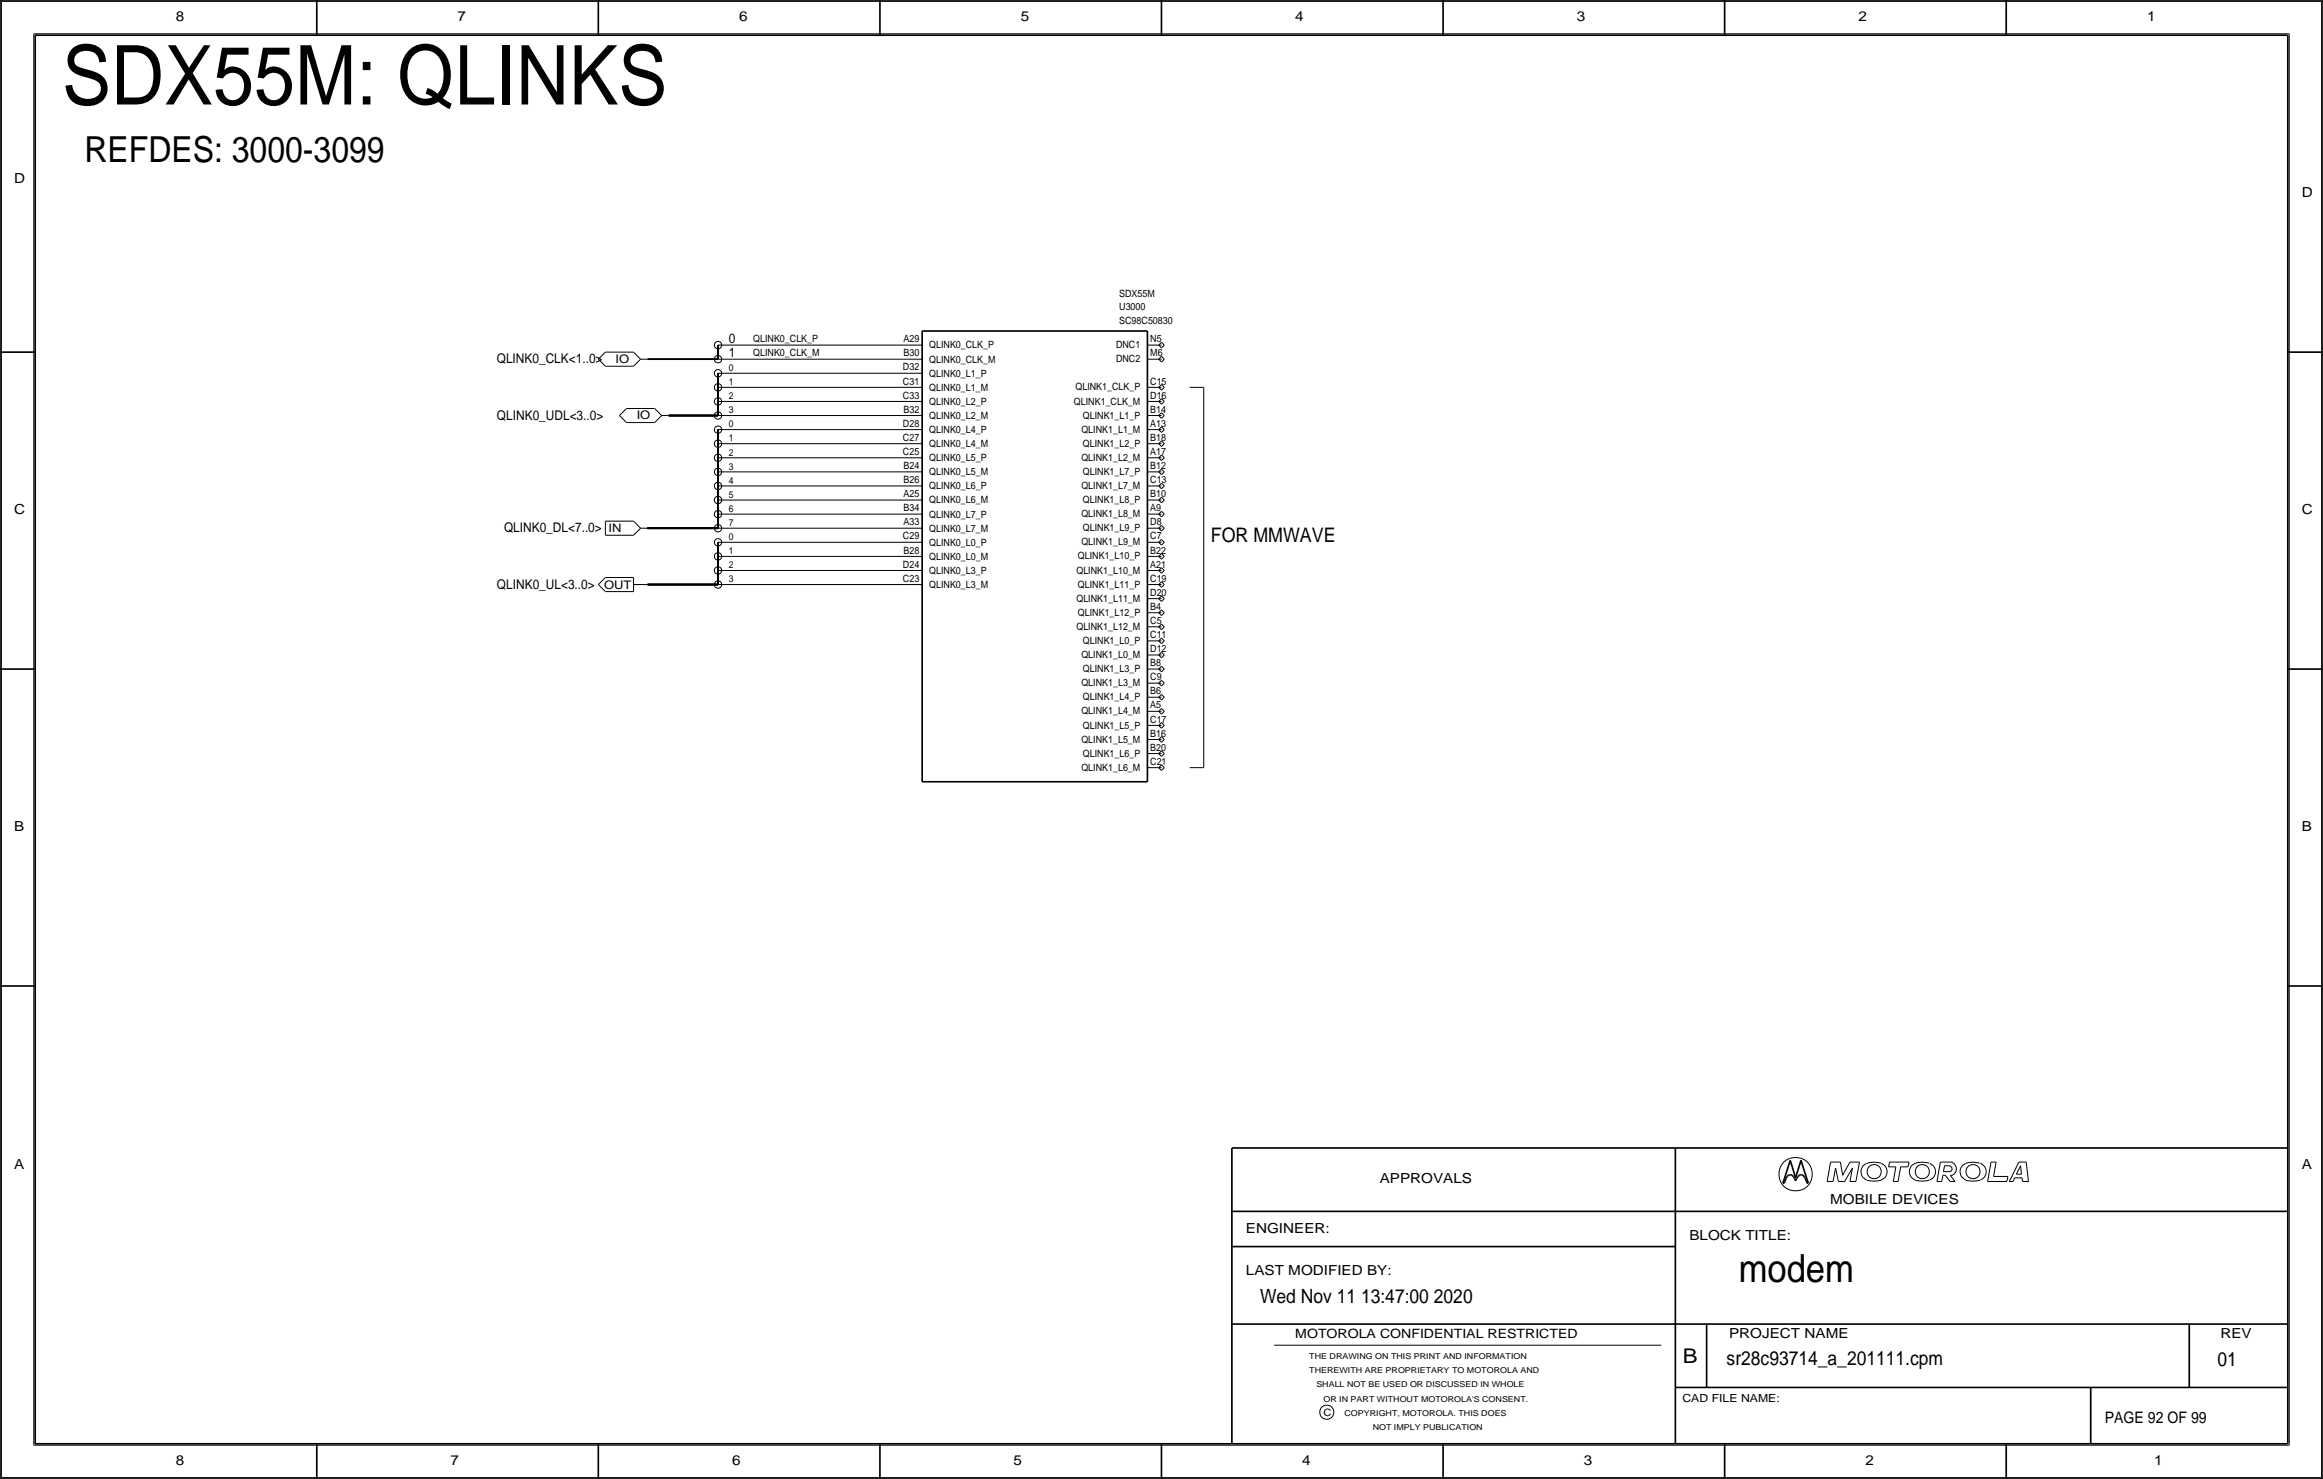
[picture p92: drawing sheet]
<svg xmlns="http://www.w3.org/2000/svg" width="419mm" height="267mm" viewBox="0 0 419 267" stroke-linecap="round" stroke-linejoin="round" font-family="sans-serif">
<defs><g id="words">
<text font-size="14.9" x="11.2" y="18.8">SDX55M: QLINKS</text>
<text font-size="7" x="313.7" y="231.1">modem</text>
<text font-size="6.5" x="15.2" y="29.2">REFDES: 3000-3099</text>
<text font-size="3.7" x="303.6" y="245.7">B</text>
<text font-size="3.6" x="218.4" y="97.8">FOR MMWAVE</text>
<g font-size="3.5">
<text x="227.3" y="234.9">Wed Nov 11 13:47:00 2020</text>
<text x="311.5" y="246.2">sr28c93714_a_201111.cpm</text>
<text x="400" y="246.4">01</text>
</g>
<text font-size="2.9" x="379.7" y="256.5">PAGE 92 OF 99</text>
<g font-size="2.5">
<text x="31.7" y="3.8">8</text>
<text x="82.6" y="3.8">7</text>
<text x="133.3" y="3.8">6</text>
<text x="184.1" y="3.8">5</text>
<text x="233.7" y="3.8">4</text>
<text x="284.5" y="3.8">3</text>
<text x="335.3" y="3.8">2</text>
<text x="387.3" y="3.8">1</text>
<text x="2.5" y="33">D</text>
<text x="415.3" y="35.6">D</text>
<text x="2.5" y="92.7">C</text>
<text x="415.3" y="92.7">C</text>
<text x="2.5" y="149.9">B</text>
<text x="415.3" y="149.9">B</text>
<text x="2.5" y="210.8">A</text>
<text x="248.9" y="213.4">APPROVALS</text>
<text x="415.3" y="210.8">A</text>
<text x="330.2" y="217.2">MOBILE DEVICES</text>
<text x="224.8" y="222.2">ENGINEER:</text>
<text x="304.8" y="223.5">BLOCK TITLE:</text>
<text x="224.8" y="229.9">LAST MODIFIED BY:</text>
<text x="312" y="241.2">PROJECT NAME</text>
<text x="400.6" y="241.3">REV</text>
<text x="31.7" y="264.2">8</text>
<text x="81.3" y="264.2">7</text>
<text x="132.1" y="264.2">6</text>
<text x="182.9" y="264.2">5</text>
<text x="234.9" y="264.2">4</text>
<text x="285.8" y="264.2">3</text>
<text x="336.5" y="264.2">2</text>
<text x="388.6" y="264.2">1</text>
</g>
<g font-size="2.4">
<text x="89.6" y="65.5">QLINK0_CLK&lt;1..0&gt;</text>
<text x="131.5" y="61.8">0</text>
<text x="131.5" y="64.4">1</text>
<text x="89.7" y="75.7">QLINK0_UDL&lt;3..0&gt;</text>
<text x="90.9" y="96">QLINK0_DL&lt;7..0&gt;</text>
<text x="89.7" y="106.2">QLINK0_UL&lt;3..0&gt;</text>
</g>
<text font-size="2.3" x="233.7" y="241.3">MOTOROLA CONFIDENTIAL RESTRICTED</text>
<g font-size="2.1">
<text x="111.1" y="65.5">IO</text>
<text x="114.9" y="75.6">IO</text>
<text x="109.8" y="96">IN</text>
<text x="109" y="106.2">OUT</text>
</g>
<text font-size="2" x="303.5" y="252.7">CAD FILE NAME:</text>
<g font-size="1.8">
<text x="201.9" y="53.5">SDX55M</text>
<text x="201.9" y="55.9">U3000</text>
<text x="201.9" y="58.4">SC98C50830</text>
<text x="135.9" y="64.3">QLINK0_CLK_M</text>
<text x="135.9" y="61.7">QLINK0_CLK_P</text>
<text x="163" y="64.3">B30</text>
<text x="163" y="61.7">A29</text>
<text x="167.6" y="65.4">QLINK0_CLK_M</text>
<text x="167.6" y="62.8">QLINK0_CLK_P</text>
<text x="201.4" y="62.8">DNC1</text>
<text x="201.4" y="65.3">DNC2</text>
<text x="207.5" y="61.7">N5</text>
<text x="207.5" y="64.3">M6</text>
<text x="162.9" y="69.3">C31</text>
<text x="162.9" y="66.8">D32</text>
<text x="162.9" y="71.9">C33</text>
<text x="167.6" y="70.5">QLINK0_L1_M</text>
<text x="167.6" y="67.9">QLINK0_L1_P</text>
<text x="194" y="70.4">QLINK1_CLK_P</text>
<text x="207.5" y="71.9">D16</text>
<text x="207.5" y="69.3">C15</text>
<text x="162.9" y="77">D28</text>
<text x="163" y="74.4">B32</text>
<text x="167.6" y="75.5">QLINK0_L2_M</text>
<text x="167.6" y="73">QLINK0_L2_P</text>
<text x="193.8" y="72.9">QLINK1_CLK_M</text>
<text x="195.4" y="75.5">QLINK1_L1_P</text>
<text x="207.5" y="77">A13</text>
<text x="207.5" y="74.4">B14</text>
<text x="162.9" y="79.5">C27</text>
<text x="162.9" y="82">C25</text>
<text x="167.6" y="78.1">QLINK0_L4_P</text>
<text x="167.6" y="80.6">QLINK0_L4_M</text>
<text x="167.6" y="83.2">QLINK0_L5_P</text>
<text x="195.1" y="83.1">QLINK1_L2_M</text>
<text x="195.1" y="78">QLINK1_L1_M</text>
<text x="195.4" y="80.6">QLINK1_L2_P</text>
<text x="207.5" y="82">A17</text>
<text x="207.5" y="79.5">B18</text>
<text x="163" y="84.6">B24</text>
<text x="163" y="89.7">A25</text>
<text x="163" y="87.1">B26</text>
<text x="167.6" y="85.7">QLINK0_L5_M</text>
<text x="167.6" y="88.2">QLINK0_L6_P</text>
<text x="195.1" y="88.2">QLINK1_L7_M</text>
<text x="195.4" y="85.6">QLINK1_L7_P</text>
<text x="207.5" y="84.6">B12</text>
<text x="207.5" y="89.7">B10</text>
<text x="207.5" y="87.1">C13</text>
<text x="163" y="92.2">B34</text>
<text x="163" y="94.7">A33</text>
<text x="167.6" y="95.9">QLINK0_L7_M</text>
<text x="167.6" y="93.3">QLINK0_L7_P</text>
<text x="167.6" y="90.8">QLINK0_L6_M</text>
<text x="195.1" y="93.3">QLINK1_L8_M</text>
<text x="195.4" y="95.8">QLINK1_L9_P</text>
<text x="195.4" y="90.7">QLINK1_L8_P</text>
<text x="207.5" y="94.7">D8</text>
<text x="207.5" y="92.2">A9</text>
<text x="162.9" y="97.3">C29</text>
<text x="163" y="99.8">B28</text>
<text x="167.6" y="98.4">QLINK0_L0_P</text>
<text x="167.6" y="100.9">QLINK0_L0_M</text>
<text x="194.5" y="100.9">QLINK1_L10_P</text>
<text x="195.1" y="98.3">QLINK1_L9_M</text>
<text x="207.5" y="97.3">C7</text>
<text x="207.5" y="99.8">B22</text>
<text x="162.9" y="102.4">D24</text>
<text x="162.9" y="104.9">C23</text>
<text x="167.6" y="103.5">QLINK0_L3_P</text>
<text x="167.6" y="106">QLINK0_L3_M</text>
<text x="194.2" y="103.4">QLINK1_L10_M</text>
<text x="194.5" y="106">QLINK1_L11_P</text>
<text x="207.5" y="104.9">C19</text>
<text x="207.5" y="107.4">D20</text>
<text x="207.5" y="102.4">A21</text>
<text x="194.2" y="113.6">QLINK1_L12_M</text>
<text x="194.2" y="108.5">QLINK1_L11_M</text>
<text x="194.5" y="111">QLINK1_L12_P</text>
<text x="207.5" y="112.5">C5</text>
<text x="207.5" y="110">B4</text>
<text x="195.1" y="118.7">QLINK1_L0_M</text>
<text x="195.4" y="116.1">QLINK1_L0_P</text>
<text x="207.5" y="117.6">D12</text>
<text x="207.5" y="115.1">C11</text>
<text x="195.1" y="123.7">QLINK1_L3_M</text>
<text x="195.4" y="121.2">QLINK1_L3_P</text>
<text x="207.5" y="122.7">C9</text>
<text x="207.5" y="120.1">B8</text>
<text x="207.5" y="125.2">B6</text>
<text x="195.1" y="128.8">QLINK1_L4_M</text>
<text x="195.4" y="131.4">QLINK1_L5_P</text>
<text x="195.4" y="126.3">QLINK1_L4_P</text>
<text x="207.5" y="127.8">A5</text>
<text x="207.5" y="130.3">C17</text>
<text x="195.1" y="133.9">QLINK1_L5_M</text>
<text x="195.4" y="136.4">QLINK1_L6_P</text>
<text x="207.5" y="132.8">B16</text>
<text x="207.5" y="137.9">C21</text>
<text x="207.5" y="135.4">B20</text>
<text x="195.1" y="139">QLINK1_L6_M</text>
<text x="238.8" y="255.3">C</text>
</g>
<g font-size="1.7">
<text x="131.5" y="72">2</text>
<text x="131.5" y="69.4">1</text>
<text x="131.5" y="66.9">0</text>
<text x="131.5" y="77.1">0</text>
<text x="131.5" y="74.5">3</text>
<text x="131.5" y="82.1">2</text>
<text x="131.5" y="79.6">1</text>
<text x="131.5" y="89.8">5</text>
<text x="131.5" y="87.2">4</text>
<text x="131.5" y="84.7">3</text>
<text x="131.5" y="94.8">7</text>
<text x="131.5" y="92.3">6</text>
<text x="131.5" y="99.9">1</text>
<text x="131.5" y="97.4">0</text>
<text x="131.5" y="105">3</text>
<text x="131.5" y="102.5">2</text>
</g>
<g font-size="1.5">
<text x="236.2" y="245.1">THE DRAWING ON THIS PRINT AND INFORMATION</text>
<text x="236.2" y="247.6">THEREWITH ARE PROPRIETARY TO MOTOROLA AND</text>
<text x="237.5" y="250.2">SHALL NOT BE USED OR DISCUSSED IN WHOLE</text>
<text x="238.8" y="252.7">OR IN PART WITHOUT MOTOROLA'S CONSENT.</text>
<text x="242.6" y="255.3">COPYRIGHT, MOTOROLA. THIS DOES</text>
<text x="247.6" y="257.8">NOT IMPLY PUBLICATION</text>
</g>
</g></defs>
<!-- layer: Nets -->
<g fill="none" stroke="#000" stroke-width=".3">
<path d="M116.8 64.8h12.7zM120.6 74.9h8.9zM129.5 77.5v2.5zM129.5 72.4v2.5zM129.5 69.9v2.5zM129.5 67.3v2.5zM129.5 62.2v2.6zM116.8 95.2h12.7zM129.5 92.7v2.5zM129.5 90.2v2.5zM129.5 87.6v2.6zM129.5 85.1v2.5z"/>
<path d="M129.5 82.6v2.5zM129.5 80v2.6zM129.5 97.8v2.5zM116.8 105.4h12.7zM129.5 102.9v2.5zM129.5 100.3v2.6z"/>
</g>
<g fill="none" stroke="#000" stroke-width=".18">
<path d="M132.1 62.2h31.7zM132.1 64.8h31.7zM132.1 67.3h31.7zM132.1 72.4h31.7zM132.1 77.5h31.7zM132.1 74.9h31.7zM132.1 69.8h31.7zM214.6 69.8h2.6zM217.2 69.9v68.5zM132.1 95.2h31.7zM132.1 85.1h31.7zM132.1 92.7h31.7z"/>
<path d="M132.1 90.2h31.7zM132.1 87.6h31.7zM132.1 80h31.7zM132.1 97.8h31.7zM132.1 82.6h31.7zM132.1 105.4h31.7zM132.1 102.9h31.7zM132.1 100.3h31.7zM214.6 138.4h2.6z"/>
</g>
<!-- layer: Components -->
<g fill="none" stroke="#000" stroke-width=".18">
<path d="M107.9 64.8l1.3 1.2zM109.2 63.5l-1.2 1.3zM109.2 66h5.1zM109.2 63.5h5.1zM111.8 74.9l1.2 1.3zM113 73.7l-1.2 1.2zM113 76.2h5.1zM113 73.7h5.1zM114.3 63.5l1.3 1.3zM115.6 64.8h1.2zM115.6 64.8l-1.3 1.2zM118.1 73.7l1.3 1.2z"/>
<path d="M119.4 74.9h1.2zM119.4 74.9l-1.3 1.3zM129.5 77.5h2.6zM129.5 72.4h2.6zM129.5 67.3h2.6zM129.5 74.9h2.6zM129.5 69.8h2.6zM129.5 64.8h2.6zM129.5 62.2h2.6zM163.8 77.5h2.6zM163.8 74.9h2.6zM163.8 72.4h2.6z"/>
<path d="M163.8 69.8h2.6zM163.8 67.3h2.6zM163.8 64.8h2.6zM163.8 62.2h2.6zM207 77.5h2.5zM207 74.9h2.5zM207 72.4h2.5zM207 69.8h2.5zM207 64.8h2.5zM207 62.2h2.5zM209 77.5l.5-.5zM209 74.9l.5-.5z"/>
<path d="M209 72.4l.5-.5zM209 69.8l.5-.5zM209 64.8l.5-.5zM209 62.2l.5-.5zM209 77.5l.5 .5zM209 74.9l.5 .5zM209 72.4l.5 .5zM209 69.9l.5 .5zM209 64.8l.5 .5zM209 62.2l.5 .5zM209.5 79.5l.6 .5zM209.5 77l.6 .5z"/>
<path d="M209.5 74.4l.6 .5zM209.5 71.9l.6 .5zM209.5 69.3l.6 .5zM209.5 64.3l.6 .5zM209.5 61.7l.6 .5zM210.1 77.5l-.5 .5zM210.1 74.9l-.5 .5zM210.1 72.4l-.5 .5zM210.1 69.8l-.5 .6zM210.1 64.8l-.5 .5zM210.1 62.2l-.5 .5zM109.2 94h5.1z"/>
<path d="M109.2 94v2.5zM109.2 96.5h5.1zM114.3 94l1.3 1.2zM115.6 95.2l-1.3 1.3zM115.6 95.2h1.2zM129.5 97.8h2.6zM129.5 92.7h2.6zM129.5 95.2h2.6zM129.5 87.6h2.6zM129.5 90.2h2.6zM129.5 85.1h2.6zM129.5 82.6h2.6z"/>
<path d="M129.5 80h2.6zM163.8 97.8h2.6zM163.8 95.2h2.6zM163.8 92.7h2.6zM163.8 90.2h2.6zM163.8 87.6h2.6zM163.8 85.1h2.6zM163.8 82.6h2.6zM163.8 80h2.6zM207 97.8h2.5zM207 95.2h2.5zM207 92.7h2.5z"/>
<path d="M207 90.2h2.5zM207 87.6h2.5zM207 85.1h2.5zM207 82.6h2.5zM207 80h2.5zM209 97.8l.5-.5zM209 95.2l.5-.5zM209 92.7l.5-.5zM209 90.2l.5-.5zM209 87.6l.5-.5zM209 85.1l.5-.5zM209 82.6l.5-.6z"/>
<path d="M209 80l.5-.5zM209 97.8l.5 .5zM209 95.3l.5 .5zM209 92.7l.5 .5zM209 90.2l.5 .5zM209 87.6l.5 .5zM209 85.1l.5 .5zM209 82.6l.5 .5zM209 80l.5 .5zM209.5 99.8l.6 .5zM209.5 97.3l.6 .5zM209.5 94.7l.6 .5z"/>
<path d="M209.5 92.2l.6 .5zM209.5 89.7l.6 .5zM209.5 87.1l.6 .5zM209.5 84.6l.6 .5zM209.5 82l.6 .5zM210.1 97.8l-.5 .5zM210.1 95.2l-.5 .6zM210.1 92.7l-.5 .5zM210.1 90.2l-.5 .5zM210.1 87.6l-.5 .5zM210.1 85.1l-.5 .5zM210.1 82.6l-.5 .5z"/>
<path d="M210.1 80l-.5 .5zM107.9 105.4l1.3 1.3zM109.2 104.1l-1.2 1.3zM109.2 104.1h5.1zM109.2 106.7h5.1zM114.3 105.4h2.5zM114.3 104.1v2.6zM129.5 105.4h2.6zM129.5 102.9h2.6zM129.5 100.3h2.6zM163.8 105.4h2.6zM163.8 102.9h2.6z"/>
<path d="M163.8 100.3h2.6zM207 118.1h2.5zM207 115.6h2.5zM207 113h2.5zM207 110.5h2.5zM207 108h2.5zM207 105.4h2.5zM207 102.9h2.5zM207 100.3h2.5zM209 118.1l.5-.5zM209 115.6l.5-.5zM209 113l.5-.5z"/>
<path d="M209 110.5l.5-.5zM209 108l.5-.6zM209 105.4l.5-.5zM209 102.9l.5-.5zM209 100.3l.5-.5zM209 118.1l.5 .5zM209 115.6l.5 .5zM209 113l.5 .5zM209 110.5l.5 .5zM209 108l.5 .5zM209 105.4l.5 .5zM209 102.9l.5 .5z"/>
<path d="M209 100.3l.5 .5zM209.5 117.6l.6 .5zM209.5 115.1l.6 .5zM209.5 112.5l.6 .5zM209.5 110l.6 .5zM209.5 107.4l.6 .5zM209.5 104.9l.6 .5zM209.5 102.4l.6 .5zM210.1 118.1l-.5 .5zM210.1 115.6l-.5 .5zM210.1 113l-.5 .5zM210.1 110.5l-.5 .5z"/>
<path d="M210.1 108l-.5 .5zM210.1 105.4l-.5 .5zM210.1 102.9l-.5 .5zM210.1 100.3l-.5 .5zM207 138.4h2.5zM207 135.9h2.5zM207 133.3h2.5zM207 130.8h2.5zM207 128.3h2.5zM207 125.7h2.5zM207 123.2h2.5zM207 120.7h2.5z"/>
<path d="M209 138.4l.5-.5zM209 135.9l.5-.5zM209 133.3l.5-.5zM209 130.8l.5-.5zM209 128.3l.5-.5zM209 125.7l.5-.5zM209 123.2l.5-.5zM209 120.7l.5-.6zM209 138.4l.5 .5zM209 135.9l.5 .5zM209 133.4l.5 .5zM209 130.8l.5 .5z"/>
<path d="M209 128.3l.5 .5zM209 125.7l.5 .5zM209 123.2l.5 .5zM209 120.7l.5 .5zM209.5 137.9l.6 .5zM209.5 135.4l.6 .5zM209.5 132.8l.6 .5zM209.5 130.3l.6 .5zM209.5 127.8l.6 .5zM209.5 125.2l.6 .5zM209.5 122.7l.6 .5zM209.5 120.1l.6 .5z"/>
<path d="M210.1 138.4l-.5 .5zM210.1 135.9l-.5 .5zM210.1 133.3l-.5 .6zM210.1 130.8l-.5 .5zM210.1 128.3l-.5 .5zM210.1 125.7l-.5 .5zM210.1 123.2l-.5 .5zM210.1 120.7l-.5 .5z"/>
<circle cx="129.5" cy="77.5" r=".66"/>
<circle cx="129.5" cy="64.8" r=".66"/>
<circle cx="129.5" cy="74.9" r=".66"/>
<circle cx="129.5" cy="69.9" r=".66"/>
<circle cx="129.5" cy="72.4" r=".66"/>
<circle cx="129.5" cy="67.3" r=".66"/>
<circle cx="129.5" cy="62.2" r=".66"/>
<circle cx="129.5" cy="95.3" r=".66"/>
<circle cx="129.5" cy="82.6" r=".66"/>
<circle cx="129.5" cy="90.2" r=".66"/>
<circle cx="129.5" cy="80" r=".66"/>
<circle cx="129.5" cy="92.7" r=".66"/>
<circle cx="129.5" cy="85.1" r=".66"/>
<circle cx="129.5" cy="97.8" r=".66"/>
<circle cx="129.5" cy="87.6" r=".66"/>
<circle cx="129.5" cy="102.9" r=".66"/>
<circle cx="129.5" cy="100.3" r=".66"/>
<circle cx="129.5" cy="105.4" r=".66"/>
</g>
<path d="M166.4 59.7h40.6zM166.4 59.7v81.3zM207 59.7v81.3zM166.4 141h40.6z" fill="none" stroke="#000" stroke-width=".3"/>
<!-- layer: Page Border and Title Block -->
<g fill="none" stroke="#000" stroke-width=".3">
<path d="M0 0h419.1zM0 0v266.7zM6.3 6.4h406.4zM6.3 6.4v254zM57.1 0v6.3zM107.9 0v6.3zM158.7 0v6.3zM209.5 0v6.4zM260.3 0v6.3zM311.1 0v6.3zM361.9 0v6.3zM412.7 6.4v254z"/>
<path d="M419.1 0v266.7zM0 63.5h6.3zM412.7 63.5h6.4zM0 120.7h6.3zM412.7 120.7h6.4zM0 177.8h6.3zM412.7 177.8h6.4zM222.2 207v53.3zM222.2 207h190.5zM222.2 218.4h190.5zM302.3 207v53.3zM321.7 213.4h.2z"/>
<path d="M322 213.1l-.1 .3zM322.2 212.5l-.2 .6zM322.4 212.1l-.2 .4zM322.6 211.9l.3-.1zM322.6 211.9l-.2 .2zM322.9 211.8h.2zM323 209.2l-1.3 4.2zM323 209.2l1 3.2zM323.1 211.8l.2 .1zM323.3 211.9l.2 .2zM323.5 212.1l.2 .4zM323.7 212.5l.3 .4z"/>
<path d="M324.2 212.5l-.2 .4zM324.4 212.1l-.2 .4zM324.6 211.9l.2-.1zM324.6 211.9l-.2 .2zM324.8 211.8h.3zM324.9 209.2l1.3 4.2zM324.9 209.2l-.9 3.2zM325.1 211.8l.2 .1zM325.3 211.9l.2 .2zM325.5 212.1l.2 .4zM325.7 212.5l.2 .6zM325.9 213.1l.1 .3z"/>
<path d="M326 213.4h.2zM222.2 238.8h190.5zM222.2 224.8h80.1zM307.9 238.8v11.4zM395 238.8v11.4zM302.3 250.2h110.4zM377.2 250.2v10.1zM0 266.7h419.1zM6.3 260.3h406.4zM57.1 260.3v6.4zM107.9 260.3v6.4zM158.7 260.3v6.4z"/>
<path d="M209.5 260.3v6.4zM260.3 260.3v6.4zM311.1 260.3v6.4zM361.9 260.3v6.4z"/>
</g>
<g fill="none" stroke="#000" stroke-width=".18">
<path d="M.3 .3h418.5zM.3 .3v266.1zM6.1 6.1v254.5zM6.1 6.1h406.9zM413 6.1v254.5zM418.8 .3v266.1zM329.6 213.1h1.1zM330.3 209.6h1.7zM330.3 209.5l-.7 3.6zM331.2 210.6l-.5 2.5zM331.2 210.6l.5 2.5zM331.7 213.1h1.1z"/>
<path d="M332 209.5l.4 2.4zM333.8 209.6l-1.4 2.3zM333.8 213.1h1zM333.8 209.6h1.7zM334.2 210.6l-.4 2.5zM334.2 210.6l-1.4 2.5zM335.5 209.6l-.7 3.5zM336.8 209.8a1.6 1.6 0 0 0-1.1 1.5 1.6 1.6 0 0 0 1.1 1.5M339.3 209.8l-.1-.1a4 4 0 0 0-2.4 .1M339.4 209.8a1.59 1.59 0 0 1 1.1 1.5 1.59 1.59 0 0 1-1.1 1.5 5.1 5.1 0 0 1-2.5 .1M340.7 210.4h1.3zM340.9 209.6h3.5z"/>
<path d="M340.9 209.5l-.2 .9zM341.6 213.1h.8zM342 210.4l-.4 2.7zM342.9 210.4l-.5 2.7zM342.9 210.4h1.3zM344.4 209.5l-.2 .9zM348 209.8a3.1 3.1 0 0 0-3.3 .6 1.62 1.62 0 0 0 .8 2.4M348.1 212.8a5.1 5.1 0 0 1-2.6 .1M348.1 209.8a1.59 1.59 0 0 1 1.1 1.5 1.59 1.59 0 0 1-1.1 1.5M349.5 213.1h.8zM350.1 209.6h2.1zM350.1 209.5l-.6 3.6z"/>
<path d="M350.5 211.9l-.2 1.2zM350.5 211.9h.5zM350.6 211.3h1.2zM350.8 210.2l-.2 1.1zM350.8 210.2h1zM351 211.9l.8 1.2zM351.8 210.3a.5 .5 0 0 1 .4 .5 .5 .5 0 0 1-.4 .5M351.8 213.1h.9zM351.8 211.9l.9 1.2zM351.8 211.9h.4zM352.2 209.7a1.24 1.24 0 0 1 .8 1.1 1.24 1.24 0 0 1-.8 1.1M357.2 209.8a3.1 3.1 0 0 0-3.3 .6 1.62 1.62 0 0 0 .8 2.4"/>
<path d="M357.2 212.8a5.1 5.1 0 0 1-2.5 .1M357.3 209.8a1.59 1.59 0 0 1 1 1.5 1.59 1.59 0 0 1-1 1.5M358.6 213.1h3.5zM359.2 209.6l-.6 3.5zM359.2 209.6h.9zM359.7 212.1h2.6zM360.1 209.6l-.4 2.5zM362.3 212.1l-.2 1zM362.5 213.1h.7zM363.5 212.4l-.3 .7zM363.5 212.4h1.3zM363.8 211.7h.9z"/>
<path d="M364.2 209.6l-1.7 3.5zM364.2 209.6h1.4zM364.5 210.2l-.7 1.5zM364.5 210.2l.2 1.5zM364.8 212.4l.1 .7zM364.9 213.1h1.1zM365.6 209.6l.4 3.5zM229.9 242.6h69.8zM.3 266.4h418.5zM6.1 260.6h406.9z"/>
<circle cx="324" cy="211.8" r="3"/>
<circle cx="338.1" cy="211.3" r="1.28"/>
<circle cx="346.8" cy="211.3" r="1.28"/>
<circle cx="356" cy="211.3" r="1.28"/>
<circle cx="239.4" cy="254.7" r="1.28"/>
</g>
<use href="#words"/>
</svg>
